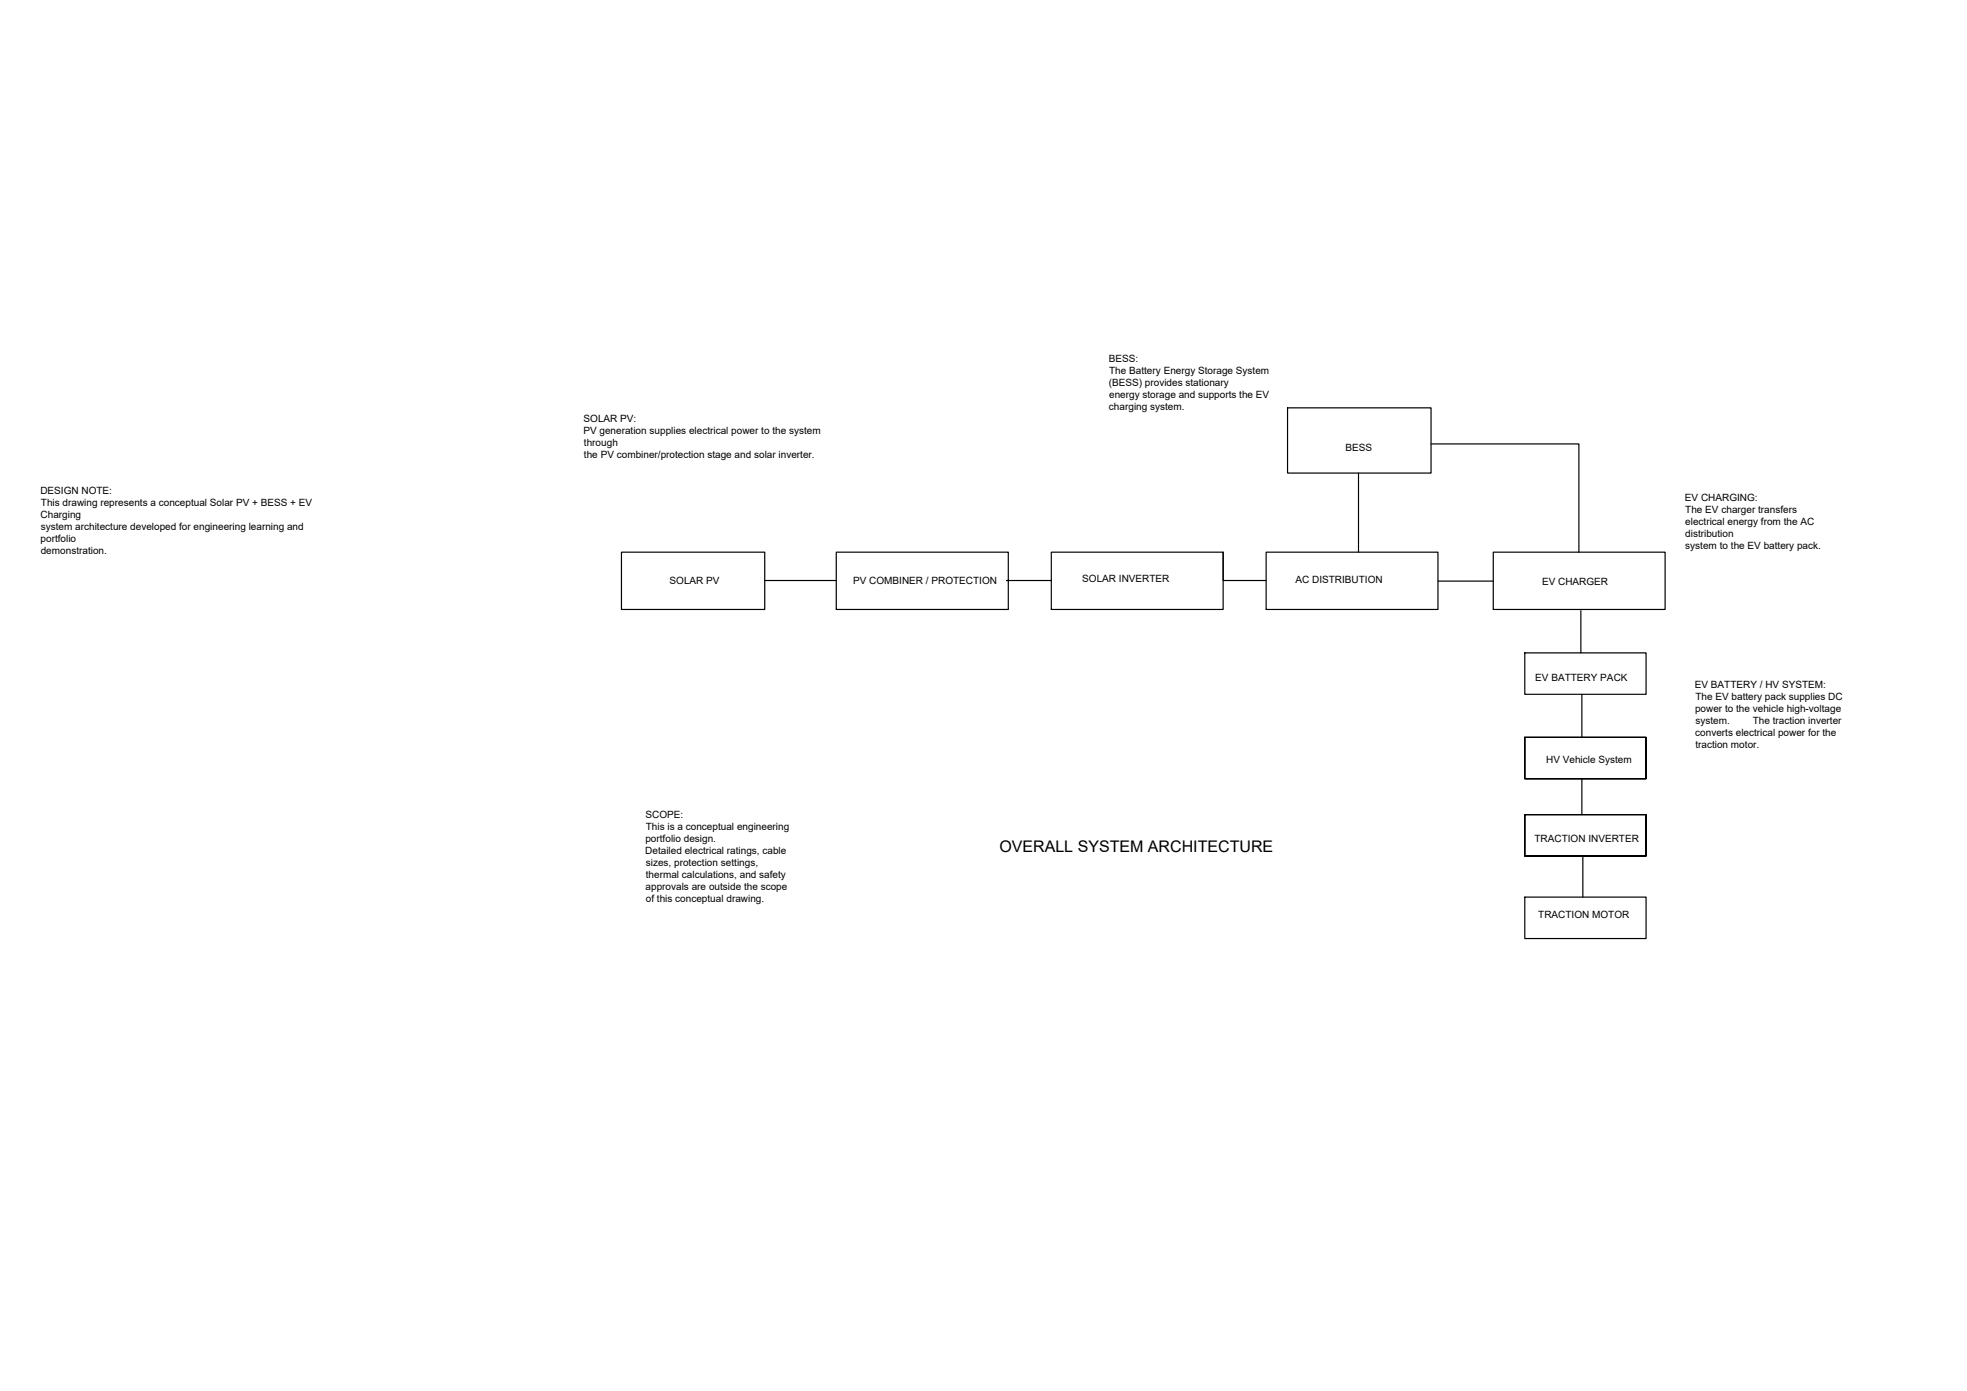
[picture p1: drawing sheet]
<svg xmlns="http://www.w3.org/2000/svg" width="420mm" height="297mm" viewBox="0 0 420 297" stroke-linecap="round" stroke-linejoin="round" font-family="sans-serif">
<defs><g id="words">
<text font-size="3.4" x="213.5" y="181.9">OVERALL SYSTEM ARCHITECTURE</text>
<g font-size="2.1">
<text x="236.8" y="77.2">BESS:</text>
<text x="236.8" y="82.4">(BESS) provides stationary</text>
<text x="236.9" y="79.8">The Battery Energy Storage System</text>
<text x="236.9" y="87.5">charging system.</text>
<text x="236.9" y="84.9">energy storage and supports the EV</text>
<text x="124.6" y="92.8">PV generation supplies electrical power to the system</text>
<text x="124.7" y="90.2">SOLAR PV:</text>
<text x="124.7" y="95.3">through</text>
<text x="124.7" y="97.9">the PV combiner/protection stage and solar inverter.</text>
<text x="287.4" y="96.2">BESS</text>
<text x="8.6" y="105.6">DESIGN NOTE:</text>
<text x="359.9" y="107">EV CHARGING:</text>
<text x="8.7" y="110.7">Charging</text>
<text x="8.7" y="113.3">system architecture developed for engineering learning and</text>
<text x="8.7" y="108.1">This drawing represents a conceptual Solar PV + BESS + EV</text>
<text x="360" y="109.6">The EV charger transfers</text>
<text x="360" y="112.2">electrical energy from the AC</text>
<text x="8.7" y="115.8">portfolio</text>
<text x="8.7" y="118.4">demonstration.</text>
<text x="360" y="114.7">distribution</text>
<text x="360" y="117.3">system to the EV battery pack.</text>
<text x="143" y="124.7">SOLAR PV</text>
<text x="182.2" y="124.7">PV COMBINER / PROTECTION</text>
<text x="231.2" y="124.3">SOLAR INVERTER</text>
<text x="276.7" y="124.5">AC DISTRIBUTION</text>
<text x="329.4" y="124.9">EV CHARGER</text>
<text x="327.9" y="145.4">EV BATTERY PACK</text>
<text x="362" y="147">EV BATTERY / HV SYSTEM:</text>
<text x="362.1" y="149.6">The EV battery pack supplies DC</text>
<text x="362.1" y="152.1">power to the vehicle high-voltage</text>
<text x="362.1" y="154.7">system.</text>
<text x="374.4" y="154.7">The traction inverter</text>
<text x="362.1" y="157.2">converts electrical power for the</text>
<text x="362.1" y="159.8">traction motor.</text>
<text x="330.3" y="162.9">HV Vehicle System</text>
<text x="137.9" y="179.9">portfolio design.</text>
<text x="137.9" y="174.8">SCOPE:</text>
<text x="138" y="177.3">This is a conceptual engineering</text>
<text x="327.8" y="179.8">TRACTION INVERTER</text>
<text x="137.8" y="182.4">Detailed electrical ratings, cable</text>
<text x="138" y="185">sizes, protection settings,</text>
<text x="137.9" y="190.1">approvals are outside the scope</text>
<text x="138" y="187.6">thermal calculations, and safety</text>
<text x="138" y="192.7">of this conceptual drawing.</text>
<text x="328.6" y="195.9">TRACTION MOTOR</text>
</g>
</g></defs>
<!-- layer: A-EQUIPMENT -->
<path d="M275 87.1h30.7v13.9h-30.7zM132.7 117.9h30.7v12.2h-30.7zM178.6 117.9h36.8v12.2h-36.8zM224.6 117.9h36.7v12.2h-36.7zM325.7 139.4h25.9v8.9h-25.9zM325.7 157.5v8.8h25.9v-8.8h-25.9h25.9v8.8h-25.9zM325.7 174v8.8h25.9v-8.8h-25.9h25.9v8.8h-25.9zM325.7 191.6h25.9v8.8h-25.9z" fill="none" stroke="#000" stroke-width=".25"/>
<!-- layer: A-TEXT -->
<path d="M270.5 117.9h36.7v12.2h-36.7zM319 117.9h36.7v12.2h-36.7z" fill="none" stroke="#000" stroke-width=".25"/>
<!-- layer: A-CABLE -->
<path d="M305.7 94.8h31.6v23.1M261.3 117.9v6.1h9.2M290.2 101v16.9M163.4 124h15.2M215.4 124h-.4h9.6M307.2 124.1h11.8M337.7 130.4v9M337.9 148.3v9.2M337.9 166.3v7.7M338.1 182.8v8.8" fill="none" stroke="#000" stroke-width=".25"/>
<use href="#words"/>
</svg>
